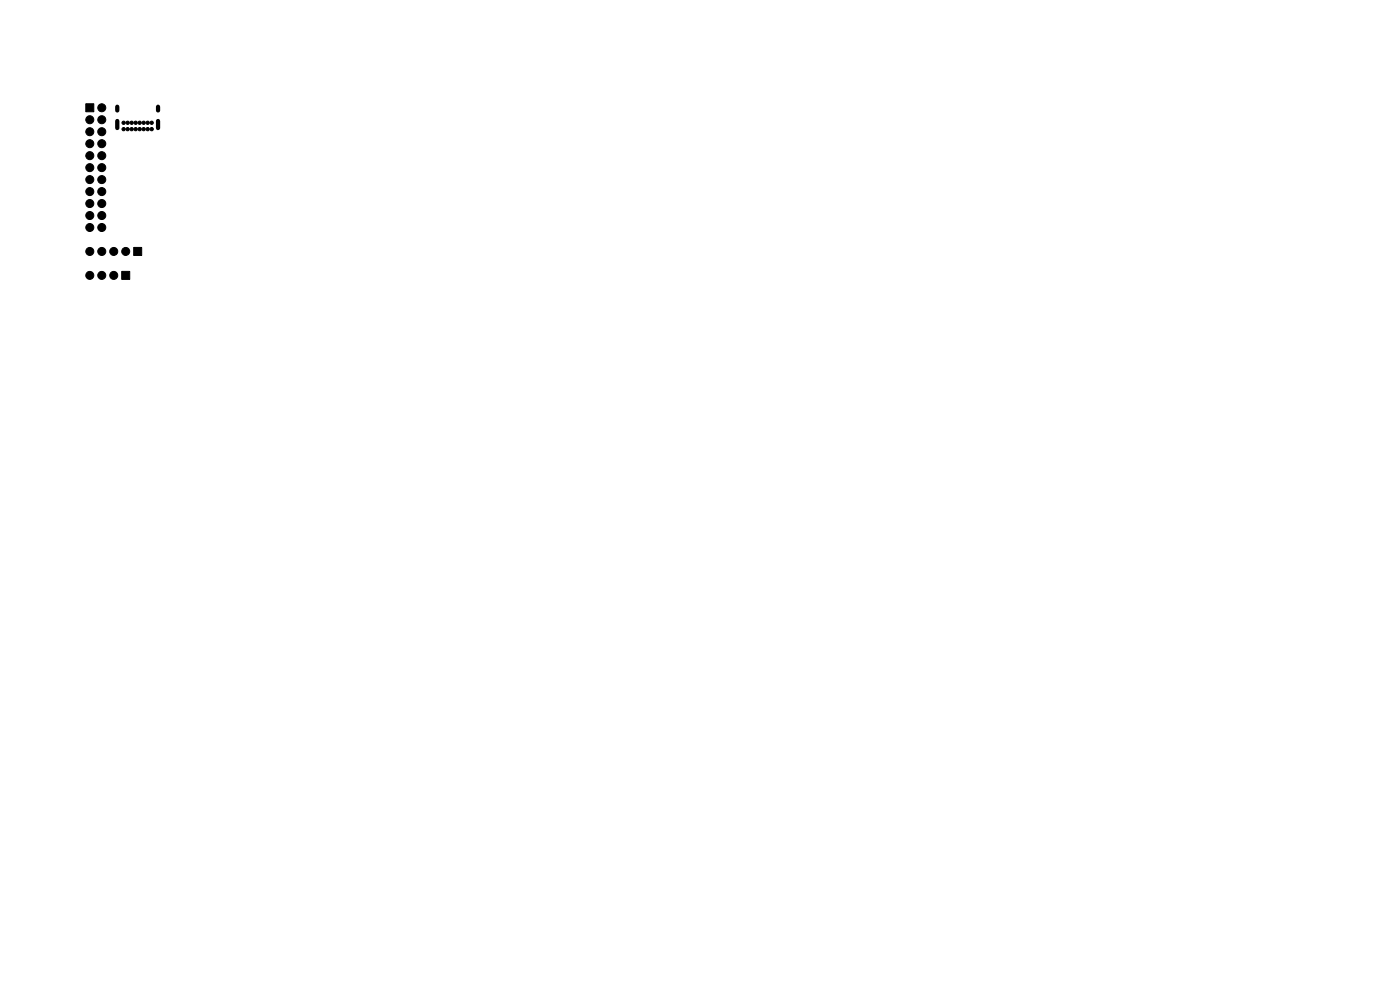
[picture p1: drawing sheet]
<svg xmlns="http://www.w3.org/2000/svg" width="297mm" height="210mm" viewBox="0 0 297 210" stroke-linecap="round" stroke-linejoin="round" font-family="sans-serif">
<g fill="#000" stroke="#000" stroke-width=".21">
<path d="M18.2 22h1.7v1.7h-1.7zM25.8 57.6h1.7v1.7h-1.7zM28.4 52.5h1.7v1.7h-1.7z"/>
<circle cx="19" cy="27.9" r=".85"/>
<circle cx="19" cy="33" r=".85"/>
<circle cx="19" cy="25.4" r=".85"/>
<circle cx="19" cy="30.5" r=".85"/>
<circle cx="19" cy="35.6" r=".85"/>
<circle cx="19" cy="38.1" r=".85"/>
<circle cx="21.6" cy="30.5" r=".85"/>
<circle cx="21.6" cy="33" r=".85"/>
<circle cx="21.6" cy="27.9" r=".85"/>
<circle cx="21.6" cy="25.4" r=".85"/>
<circle cx="21.6" cy="35.6" r=".85"/>
<circle cx="21.6" cy="22.9" r=".85"/>
<circle cx="21.6" cy="38.1" r=".85"/>
<circle cx="26.2" cy="26" r=".35"/>
<circle cx="26.2" cy="27.4" r=".35"/>
<circle cx="27.1" cy="26" r=".35"/>
<circle cx="27.1" cy="27.4" r=".35"/>
<circle cx="27.9" cy="27.4" r=".35"/>
<circle cx="27.9" cy="26" r=".35"/>
<circle cx="28.8" cy="26" r=".35"/>
<circle cx="28.8" cy="27.4" r=".35"/>
<circle cx="29.6" cy="27.4" r=".35"/>
<circle cx="29.6" cy="26" r=".35"/>
<circle cx="30.5" cy="26" r=".35"/>
<circle cx="30.5" cy="27.4" r=".35"/>
<circle cx="31.3" cy="27.4" r=".35"/>
<circle cx="31.3" cy="26" r=".35"/>
<circle cx="32.2" cy="27.4" r=".35"/>
<circle cx="32.2" cy="26" r=".35"/>
<circle cx="19" cy="45.7" r=".85"/>
<circle cx="19" cy="58.4" r=".85"/>
<circle cx="19" cy="53.3" r=".85"/>
<circle cx="19" cy="48.3" r=".85"/>
<circle cx="19" cy="43.2" r=".85"/>
<circle cx="19" cy="40.6" r=".85"/>
<circle cx="21.6" cy="53.3" r=".85"/>
<circle cx="21.6" cy="45.7" r=".85"/>
<circle cx="21.6" cy="58.4" r=".85"/>
<circle cx="21.6" cy="48.3" r=".85"/>
<circle cx="21.6" cy="43.2" r=".85"/>
<circle cx="21.6" cy="40.6" r=".85"/>
<circle cx="24.1" cy="53.3" r=".85"/>
<circle cx="24.1" cy="58.4" r=".85"/>
<circle cx="26.7" cy="53.3" r=".85"/>
</g>
<path d="M24.9 22.6v.8M24.9 25.7v1.5M33.5 22.6v.8M33.5 25.7v1.5" fill="none" stroke="#000" stroke-width=".9"/>
</svg>
